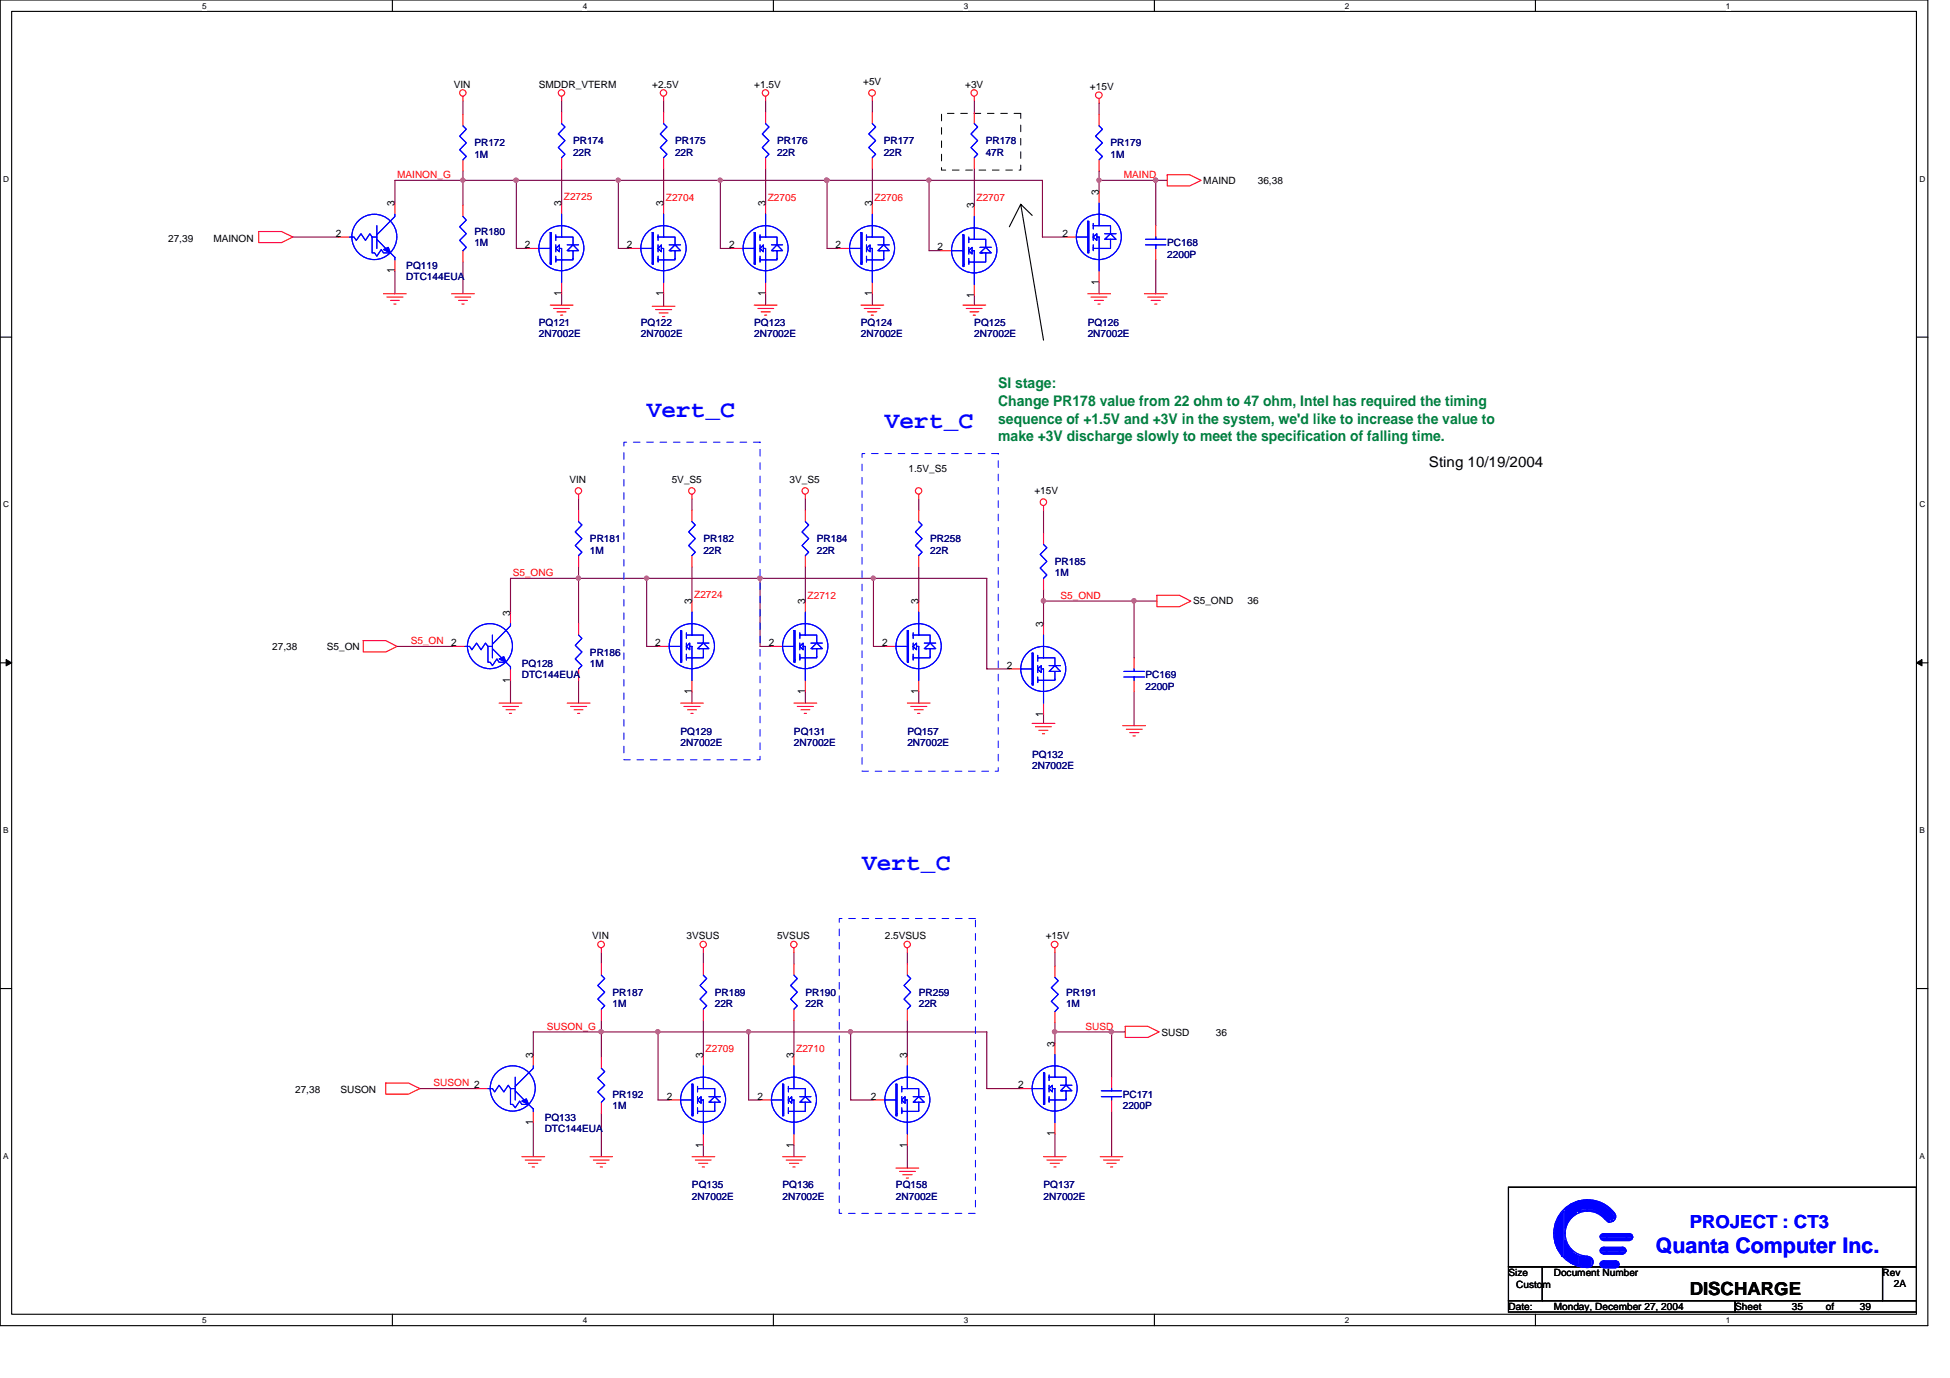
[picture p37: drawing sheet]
<svg xmlns="http://www.w3.org/2000/svg" width="297mm" height="210mm" viewBox="0 0 297 210" stroke-linecap="round" stroke-linejoin="round" font-family="sans-serif">
<defs><g id="words">
<g font-size="3.6" fill="#00f">
<text x="98.5" y="63.5">Vert_C</text>
<text x="134.8" y="65.2">Vert_C</text>
<text x="131.3" y="132.5">Vert_C</text>
</g>
<text font-size="3.3" fill="#00f" x="252.2" y="190.9">Quanta Computer Inc.</text>
<text font-size="2.8" fill="#00f" x="257.4" y="187.1">PROJECT : CT3</text>
<text font-size="2.8" x="257.4" y="197.2">DISCHARGE</text>
<g font-size="2.2" fill="#008040">
<text x="152.1" y="59.1">SI stage:</text>
<text x="152.1" y="61.8">Change PR178 value from 22 ohm to 47 ohm, Intel has required the timing</text>
<text x="152.1" y="64.5">sequence of +1.5V and +3V in the system, we'd like to increase the value to</text>
<text x="152.1" y="67.2">make +3V discharge slowly to meet the specification of falling time.</text>
</g>
<text font-size="2.2" x="217.7" y="71.1">Sting 10/19/2004</text>
<g font-size="1.6">
<text x="167.4" y="29.7" transform="rotate(-90 167.4 29.7)">3</text>
<text x="60.1" y="31.4" transform="rotate(-90 60.1 31.4)">3</text>
<text x="85.5" y="31.4" transform="rotate(-90 85.5 31.4)">3</text>
<text x="101" y="31.4" transform="rotate(-90 101 31.4)">3</text>
<text x="116.6" y="31.4" transform="rotate(-90 116.6 31.4)">3</text>
<text x="132.8" y="31.4" transform="rotate(-90 132.8 31.4)">3</text>
<text x="148.4" y="31.7" transform="rotate(-90 148.4 31.7)">3</text>
<text x="51.1" y="36.1">2</text>
<text x="60.1" y="41.7" transform="rotate(-90 60.1 41.7)">1</text>
<text x="80" y="37.8">2</text>
<text x="95.5" y="37.8">2</text>
<text x="111.1" y="37.8">2</text>
<text x="127.3" y="37.8">2</text>
<text x="142.8" y="38.1">2</text>
<text x="161.8" y="36.1">2</text>
<text x="85.5" y="45.1" transform="rotate(-90 85.5 45.1)">1</text>
<text x="101" y="45.1" transform="rotate(-90 101 45.1)">1</text>
<text x="116.6" y="45.1" transform="rotate(-90 116.6 45.1)">1</text>
<text x="132.8" y="45.1" transform="rotate(-90 132.8 45.1)">1</text>
<text x="148.4" y="45.4" transform="rotate(-90 148.4 45.4)">1</text>
<text x="167.4" y="43.3" transform="rotate(-90 167.4 43.3)">1</text>
<text x="77.7" y="93.8" transform="rotate(-90 77.7 93.8)">3</text>
<text x="105.4" y="92" transform="rotate(-90 105.4 92)">3</text>
<text x="122.6" y="92" transform="rotate(-90 122.6 92)">3</text>
<text x="139.9" y="92" transform="rotate(-90 139.9 92)">3</text>
<text x="158.9" y="95.5" transform="rotate(-90 158.9 95.5)">3</text>
<text x="68.7" y="98.4">2</text>
<text x="99.8" y="98.4">2</text>
<text x="117.1" y="98.4">2</text>
<text x="134.4" y="98.4">2</text>
<text x="153.4" y="101.9">2</text>
<text x="77.7" y="104" transform="rotate(-90 77.7 104)">1</text>
<text x="105.4" y="105.7" transform="rotate(-90 105.4 105.7)">1</text>
<text x="122.6" y="105.7" transform="rotate(-90 122.6 105.7)">1</text>
<text x="139.9" y="105.7" transform="rotate(-90 139.9 105.7)">1</text>
<text x="158.9" y="109.2" transform="rotate(-90 158.9 109.2)">1</text>
<text x="81.2" y="161.1" transform="rotate(-90 81.2 161.1)">3</text>
<text x="107.1" y="161.1" transform="rotate(-90 107.1 161.1)">3</text>
<text x="120.9" y="161.1" transform="rotate(-90 120.9 161.1)">3</text>
<text x="138.2" y="161.1" transform="rotate(-90 138.2 161.1)">3</text>
<text x="160.7" y="159.4" transform="rotate(-90 160.7 159.4)">3</text>
<text x="101.6" y="167.5">2</text>
<text x="115.4" y="167.5">2</text>
<text x="132.7" y="167.5">2</text>
<text x="155.1" y="165.8">2</text>
<text x="81.2" y="171.4" transform="rotate(-90 81.2 171.4)">1</text>
<text x="160.7" y="173.1" transform="rotate(-90 160.7 173.1)">1</text>
<text x="107.1" y="174.8" transform="rotate(-90 107.1 174.8)">1</text>
<text x="120.9" y="174.8" transform="rotate(-90 120.9 174.8)">1</text>
<text x="138.2" y="174.8" transform="rotate(-90 138.2 174.8)">1</text>
</g>
<g font-size="1.5">
<text x="69.1" y="13.3">VIN</text>
<text x="82.1" y="13.3">SMDDR_VTERM</text>
<text x="99.4" y="13.3">+2.5V</text>
<text x="114.9" y="13.3">+1.5V</text>
<text x="131.5" y="13">+5V</text>
<text x="147" y="13.3">+3V</text>
<text x="166" y="13.7">+15V</text>
<text x="183.3" y="28">MAIND</text>
<text x="191.6" y="28">36,38</text>
<text x="25.6" y="36.8">27,39</text>
<text x="32.5" y="36.8">MAINON</text>
<text x="138.4" y="71.9">1.5V_S5</text>
<text x="86.7" y="73.6">VIN</text>
<text x="102.3" y="73.6">5V_S5</text>
<text x="120.3" y="73.6">3V_S5</text>
<text x="157.6" y="75.3">+15V</text>
<text x="181.7" y="92.1">S5_OND</text>
<text x="190" y="92.1">36</text>
<text x="41.5" y="99">27,38</text>
<text x="49.8" y="99">S5_ON</text>
<text x="90.2" y="143">VIN</text>
<text x="104.6" y="143">3VSUS</text>
<text x="118.4" y="143">5VSUS</text>
<text x="134.8" y="143">2.5VSUS</text>
<text x="159.3" y="143">+15V</text>
<text x="176.9" y="157.7">SUSD</text>
<text x="185.2" y="157.7">36</text>
<text x="45" y="166.5">27,38</text>
<text x="51.9" y="166.5">SUSON</text>
<text x="229.8" y="194.4">Size</text>
<text x="231" y="196.2">Custom</text>
<text x="236.7" y="194.4">Document Number</text>
<text x="286.8" y="194.4">Rev</text>
<text x="288.5" y="196">2A</text>
<text x="229.8" y="199.5">Date:</text>
<text x="236.7" y="199.5">Monday, December 27, 2004</text>
<text x="264.3" y="199.5">Sheet</text>
<text x="273" y="199.5">35</text>
<text x="278.1" y="199.5">of</text>
<text x="283.3" y="199.5">39</text>
</g>
<g font-size="1.5" fill="#000080">
<text x="72.3" y="22.3">PR172</text>
<text x="87.3" y="22">PR174</text>
<text x="87.3" y="23.7">22R</text>
<text x="102.8" y="22">PR175</text>
<text x="102.8" y="23.7">22R</text>
<text x="118.4" y="22">PR176</text>
<text x="118.4" y="23.7">22R</text>
<text x="134.6" y="22">PR177</text>
<text x="134.6" y="23.7">22R</text>
<text x="150.2" y="22">PR178</text>
<text x="150.2" y="23.7">47R</text>
<text x="169.2" y="22.3">PR179</text>
<text x="72.3" y="24">1M</text>
<text x="169.2" y="24">1M</text>
<text x="72.3" y="35.8">PR180</text>
<text x="61.9" y="41">PQ119</text>
<text x="72.3" y="37.5">1M</text>
<text x="177.8" y="37.5">PC168</text>
<text x="177.8" y="39.2">2200P</text>
<text x="61.9" y="42.7">DTC144EUA</text>
<text x="82.1" y="49.6">PQ121</text>
<text x="82.1" y="51.3">2N7002E</text>
<text x="97.6" y="49.6">PQ122</text>
<text x="97.6" y="51.3">2N7002E</text>
<text x="114.9" y="49.6">PQ123</text>
<text x="114.9" y="51.3">2N7002E</text>
<text x="131.1" y="49.6">PQ124</text>
<text x="131.1" y="51.3">2N7002E</text>
<text x="148.4" y="49.6">PQ125</text>
<text x="148.4" y="51.3">2N7002E</text>
<text x="165.7" y="49.6">PQ126</text>
<text x="165.7" y="51.3">2N7002E</text>
<text x="89.9" y="82.6">PR181</text>
<text x="107.1" y="82.6">PR182</text>
<text x="124.4" y="82.6">PR184</text>
<text x="141.7" y="82.6">PR258</text>
<text x="89.9" y="84.3">1M</text>
<text x="107.1" y="84.3">22R</text>
<text x="124.4" y="84.3">22R</text>
<text x="141.7" y="84.3">22R</text>
<text x="160.7" y="86">PR185</text>
<text x="160.7" y="87.8">1M</text>
<text x="79.5" y="101.6">PQ128</text>
<text x="89.9" y="99.9">PR186</text>
<text x="89.9" y="101.6">1M</text>
<text x="79.5" y="103.3">DTC144EUA</text>
<text x="174.5" y="103.3">PC169</text>
<text x="174.5" y="105">2200P</text>
<text x="103.7" y="111.9">PQ129</text>
<text x="103.7" y="113.7">2N7002E</text>
<text x="120.9" y="111.9">PQ131</text>
<text x="120.9" y="113.7">2N7002E</text>
<text x="138.2" y="111.9">PQ157</text>
<text x="138.2" y="113.7">2N7002E</text>
<text x="157.2" y="115.4">PQ132</text>
<text x="157.2" y="117.1">2N7002E</text>
<text x="93.3" y="151.7">PR187</text>
<text x="93.3" y="153.4">1M</text>
<text x="108.9" y="151.7">PR189</text>
<text x="108.9" y="153.4">22R</text>
<text x="122.7" y="151.7">PR190</text>
<text x="122.7" y="153.4">22R</text>
<text x="140" y="151.7">PR259</text>
<text x="140" y="153.4">22R</text>
<text x="162.4" y="151.7">PR191</text>
<text x="162.4" y="153.4">1M</text>
<text x="93.3" y="167.2">PR192</text>
<text x="171" y="167.2">PC171</text>
<text x="83" y="170.7">PQ133</text>
<text x="83" y="172.4">DTC144EUA</text>
<text x="93.3" y="169">1M</text>
<text x="171" y="169">2200P</text>
<text x="105.4" y="181">PQ135</text>
<text x="105.4" y="182.8">2N7002E</text>
<text x="119.2" y="181">PQ136</text>
<text x="119.2" y="182.8">2N7002E</text>
<text x="136.5" y="181">PQ158</text>
<text x="136.5" y="182.8">2N7002E</text>
<text x="159" y="181">PQ137</text>
<text x="159" y="182.8">2N7002E</text>
</g>
<g font-size="1.5" fill="#f00">
<text x="60.5" y="27.1">MAINON_G</text>
<text x="171.2" y="27.1">MAIND</text>
<text x="85.9" y="30.4">Z2725</text>
<text x="101.4" y="30.6">Z2704</text>
<text x="117" y="30.6">Z2705</text>
<text x="133.2" y="30.6">Z2706</text>
<text x="148.8" y="30.6">Z2707</text>
<text x="78.1" y="87.8">S5_ONG</text>
<text x="105.7" y="91.1">Z2724</text>
<text x="123" y="91.2">Z2712</text>
<text x="161.5" y="91.2">S5_OND</text>
<text x="62.6" y="98.1">S5_ON</text>
<text x="83.3" y="156.8">SUSON_G</text>
<text x="107.5" y="160.3">Z2709</text>
<text x="121.3" y="160.3">Z2710</text>
<text x="165.4" y="156.8">SUSD</text>
<text x="66" y="165.5">SUSON 2</text>
</g>
<g font-size="1.3">
<text x="30.8" y="1.4">5</text>
<text x="88.8" y="1.4">4</text>
<text x="146.8" y="1.4">3</text>
<text x="204.8" y="1.4">2</text>
<text x="262.9" y="1.4">1</text>
<text x=".5" y="27.7">D</text>
<text x="292.4" y="27.7">D</text>
<text x=".5" y="77.3">C</text>
<text x="292.4" y="77.3">C</text>
<text x=".5" y="126.9">B</text>
<text x="292.4" y="126.9">B</text>
<text x=".5" y="176.5">A</text>
<text x="292.4" y="176.5">A</text>
<text x="30.8" y="201.5">5</text>
<text x="88.8" y="201.5">4</text>
<text x="146.8" y="201.5">3</text>
<text x="204.8" y="201.5">2</text>
<text x="262.9" y="201.5">1</text>
</g>
</g></defs>
<path d="M0 0h293.7v201.9h-293.7zM1.8 1.7h290.1v198.5h-290.1z" fill="none" stroke="#000" stroke-width=".17"/>
<g fill="#fff">
<path d="M30.8 .2h.7v1.4h-.7z"/>
<path d="M30.8 200.4h.7v1.4h-.7z"/>
</g>
<path d="M59.8 0v1.7M59.8 200.2v1.7" fill="none" stroke="#000" stroke-width=".17"/>
<g fill="#fff">
<path d="M88.8 .2h.6v1.4h-.6z"/>
<path d="M88.8 200.4h.6v1.4h-.6z"/>
</g>
<path d="M117.8 0v1.7M117.8 200.2v1.7" fill="none" stroke="#000" stroke-width=".17"/>
<g fill="#fff">
<path d="M146.8 .2h.7v1.4h-.7z"/>
<path d="M146.8 200.4h.7v1.4h-.7z"/>
</g>
<path d="M175.8 0v1.7M175.8 200.2v1.7" fill="none" stroke="#000" stroke-width=".17"/>
<g fill="#fff">
<path d="M204.8 .2h.7v1.4h-.7z"/>
<path d="M204.8 200.4h.7v1.4h-.7z"/>
</g>
<path d="M233.9 0v1.7M233.9 200.2v1.7" fill="none" stroke="#000" stroke-width=".17"/>
<g fill="#fff">
<path d="M262.9 .2h.7v1.4h-.7z"/>
<path d="M262.9 200.4h.7v1.4h-.7z"/>
<path d="M.5 26.5h.9v1.4h-.9z"/>
<path d="M292.4 26.5h.9v1.4h-.9z"/>
<path d="M.5 76.2h.9v1.4h-.9z"/>
<path d="M292.4 76.2h.9v1.4h-.9z"/>
</g>
<path d="M0 51.4h1.8M291.9 51.4h1.8" fill="none" stroke="#000" stroke-width=".17"/>
<g fill="#fff">
<path d="M.5 125.8h.8v1.4h-.8z"/>
<path d="M292.4 125.8h.8v1.4h-.8z"/>
</g>
<path d="M0 101h1.8M291.9 101h1.8" fill="none" stroke="#000" stroke-width=".17"/>
<path d="M.9 100.5l.9 .5-.9 .4zM291.9 101l.9-.5v.9z" fill="#000" stroke="#000" stroke-width=".15"/>
<g fill="#fff">
<path d="M.5 175.4h.8v1.4h-.8z"/>
<path d="M292.4 175.4h.8v1.4h-.8z"/>
</g>
<path d="M153.8 34.5l1.7-3.4 3.5 20.7M155.5 31.1l1.7 1.7M0 150.6h1.8M291.9 150.6h1.8M229.8 180.8h62.1v12.2h-62.1zM229.8 193h5.1v5.1h-5.1zM229.8 198.1h34.5v1.8h-34.5zM234.9 193h51.9v5.1h-51.9zM264.3 198.1h27.6v1.8h-27.6zM286.8 193h5.1v5.1h-5.1z" fill="none" stroke="#000" stroke-width=".17"/>
<g fill="none" stroke="#800040" stroke-width=".17">
<path d="M70.5 15.4v2M85.6 15.4v1.7M101.1 15.4v1.7M116.6 15.4v1.7M132.9 15.4v1.7M148.4 15.4v1.7M167.4 15.7v1.7M44.6 36.1h6.9M60.2 30.9v-3.4h98.6v8.6h3.4M70.5 26.1v5.2M70.5 39.9v4.8M78.7 27.5v10.3h1.6"/>
<path d="M85.6 25.7v5.2M94.2 27.5v10.3h1.7M101.1 25.7v5.2M109.7 27.5v10.3h1.8M116.6 25.7v5.2M126 27.5v10.3h1.7M132.9 25.7v5.2M141.5 27.5v10.7h1.8M148.4 25.7v5.6M167.4 27.5h10.4M167.4 26.1v3.1M176.1 27.5v6.9"/>
<path d="M176.1 39.6v5.1M60.2 41.3v3.4M85.6 44.7v1.8M101.1 44.7v2M116.6 44.7v1.8M132.9 44.7v1.8M148.4 45.1v1.4M167.4 43v1.7M88.1 76v1.7M105.4 76v1.7M122.7 76v1.7M140 76v1.7"/>
<path d="M159 77.7v3.5M60.5 98.5h8.6M77.8 93.3v-5.2h72.5v13.8h3.5M88.1 86.4v8.6M98.5 88.1v10.4h1.7M105.4 86.4v5.2M115.8 88.1v10.4h1.7M122.7 86.4v5.2M133.1 88.1v10.4h1.7M140 86.4v5.2M159 91.6h17.2M159 89.8v5.2"/>
<path d="M172.8 91.6v8.6M77.8 103.6v3.5M88.1 103.6v3.5M105.4 105.4v1.7M122.7 105.4v1.7M140 105.4v1.7M159 108.8v1.4M172.8 105.4v5.1M91.6 145.1v1.7M91.6 155.4v5.6M100.2 157.2v10.4h1.7M107.1 145.1v1.7"/>
<path d="M107.1 155.4v5.3M114 157.2v10.4h1.8M120.9 145.1v1.7M120.9 155.4v5.3M129.6 157.2v10.4h3.5M138.2 145.1v1.7M138.2 155.4v5.3M160.7 157.2h10.7M160.7 145.1v2.1M160.7 155.8v3.1M169.3 157.2v6.9M64 165.8h8.6"/>
<path d="M81.2 160.7v-3.5h69.1v8.6h5.2M81.2 171v5.2M91.6 169.6v6.6M107.1 174.5v1.7M120.9 174.5v1.7M138.2 174.5v3.4M160.7 172.7v3.5M169.3 169.3v6.9"/>
</g>
<g fill="#f0f" stroke="#f0f" stroke-width=".17">
<circle cx="94.2" cy="27.4" r=".32"/>
<circle cx="133" cy="88.1" r=".32"/>
<circle cx="109.7" cy="27.4" r=".32"/>
<circle cx="115.8" cy="88.1" r=".32"/>
<circle cx="100.2" cy="157.2" r=".33"/>
<circle cx="114" cy="157.2" r=".32"/>
<circle cx="98.5" cy="88.1" r=".32"/>
<circle cx="158.9" cy="91.5" r=".33"/>
<circle cx="88.1" cy="88.1" r=".32"/>
<circle cx="169.3" cy="157.2" r=".33"/>
<circle cx="91.6" cy="157.2" r=".33"/>
<circle cx="129.6" cy="157.2" r=".32"/>
<circle cx="125.9" cy="27.4" r=".33"/>
<circle cx="141.5" cy="27.4" r=".32"/>
<circle cx="176" cy="27.4" r=".32"/>
<circle cx="160.7" cy="157.2" r=".33"/>
<circle cx="167.4" cy="27.4" r=".32"/>
<circle cx="70.5" cy="27.4" r=".32"/>
<circle cx="78.6" cy="27.4" r=".33"/>
<circle cx="172.7" cy="91.5" r=".33"/>
</g>
<g fill="none" stroke="#f00" stroke-width=".17">
<path d="M70.5 14.7v.7M70.5 17.4v1.8M85.6 14.7v.7M85.6 17.1v1.7M101.1 14.7v.7M101.1 17.1v1.7M116.6 14.7v.7M116.6 17.1v1.7M132.9 14.7v.7M132.9 17.1v1.7M148.4 14.7v.7M148.4 17.1v1.7"/>
<path d="M167.4 15v.7M167.4 17.4v1.8M39.4 35.3h3.5l1.7 .8-1.7 .9h-3.5zM51.5 36.1h1.8M60.2 30.9v1.7M60.2 39.6v1.7M70.5 24.3v1.8M70.5 31.3v1.7M70.5 38.2v1.7M80.3 37.8h1.8M85.6 24v1.7M85.6 30.9v1.7"/>
<path d="M95.9 37.8h1.7M101.1 24v1.7M101.1 30.9v1.7M111.5 37.8h1.7M116.6 24v1.7M116.6 30.9v1.7M127.7 37.8h1.7M132.9 24v1.7M132.9 30.9v1.7M143.3 38.2h1.6M148.4 24v1.7M148.4 31.3v1.7"/>
<path d="M162.2 36.1h1.8M167.4 24.3v1.8M167.4 29.2v1.7M176.1 34.4v1.7M176.1 37.8v1.8M177.8 26.6h3.4l1.8 .9-1.8 .8h-3.4zM58.4 44.7h3.5M58.9 45.3h2.5M59.5 45.8h1.3M60 46.3h.3M68.8 44.7h3.5M69.3 45.3h2.4"/>
<path d="M69.8 45.8h1.4M70.4 46.3h.3M83.8 46.5h3.5M84.3 47h2.4M84.8 47.5h1.4M85.4 48h.3M85.6 43v1.7M99.4 46.7h3.4M99.9 47.2h2.4M100.4 47.7h1.4M100.9 48.2h.4M101.1 43v1.7"/>
<path d="M114.9 46.5h3.5M115.4 47h2.5M115.9 47.5h1.4M116.5 48h.3M116.6 43v1.7M131.1 46.5h3.5M131.7 47h2.4M132.2 47.5h1.4M132.7 48h.4M132.9 43v1.7M146.7 46.5h3.5M147.2 47h2.4"/>
<path d="M147.7 47.5h1.4M148.2 48h.4M148.4 43.3v1.8M165.7 44.7h3.5M166.2 45.3h2.4M166.7 45.8h1.4M167.3 46.3h.3M167.4 41.3v1.7M174.3 44.7h3.5M174.8 45.3h2.4M175.3 45.8h1.4M175.9 46.3h.3"/>
<path d="M88.1 75.3v.7M88.1 77.7v1.8M105.4 75.3v.7M105.4 77.7v1.8M122.7 75.3v.7M122.7 77.7v1.8M140 75.3v.7M140 77.7v1.8M159 77v.7M55.3 97.6h3.5l1.7 .9-1.7 .8h-3.5zM69.1 98.5h1.8M77.8 93.3v1.7"/>
<path d="M88.1 84.6v1.8M88.1 95v1.7M100.2 98.5h1.7M105.4 84.6v1.8M105.4 91.6v1.7M117.5 98.5h1.7M122.7 84.6v1.8M122.7 91.6v1.7M134.8 98.5h1.7M140 84.6v1.8M140 91.6v1.7M159 81.2v1.7"/>
<path d="M159 88.1v1.7M159 95v1.7M176.2 90.7h3.5l1.7 .9-1.7 .8h-3.5zM76 107.1h3.5M76.6 107.6h2.4M77.1 108.1h1.4M77.6 108.7h.3M77.8 101.9v1.7M86.4 107.1h3.5M86.9 107.6h2.5M87.5 108.1h1.3M88 108.7h.3"/>
<path d="M88.1 101.9v1.7M103.7 107.1h3.4M104.2 107.6h2.4M104.7 108.1h1.4M105.2 108.7h.4M105.4 103.6v1.8M120.9 107.1h3.5M121.5 107.6h2.4M122 108.1h1.4M122.5 108.7h.3M122.7 103.6v1.8M138.2 107.1h3.5"/>
<path d="M138.7 107.6h2.5M139.3 108.1h1.3M139.8 108.7h.3M140 103.6v1.8M153.8 101.9h1.7M157.2 110.2h3.5M157.7 110.7h2.4M158.2 111.3h1.4M158.8 111.8h.3M159 107.1v1.7M171 110.5h3.5M171.6 111.1h2.4"/>
<path d="M172.1 111.6h1.4M172.6 112.1h.3M172.8 100.2v1.7M172.8 103.6v1.8M91.6 144.4v.7M91.6 146.8v1.7M91.6 153.7v1.7M107.1 144.4v.7M107.1 146.8v1.7M107.1 153.7v1.7M120.9 144.4v.7M120.9 146.8v1.7"/>
<path d="M120.9 153.7v1.7M138.2 144.4v.7M138.2 146.8v1.7M138.2 153.7v1.7M160.7 144.4v.7M160.7 147.2v1.7M160.7 154.1v1.7M160.7 158.9v1.8M171.4 156.3h3.4l1.8 .9-1.8 .8h-3.4zM58.8 165h3.4l1.8 .8-1.8 .9h-3.4zM72.6 165.8h1.7M79.5 176.2h3.5"/>
<path d="M80 176.7h2.4M80.5 177.2h1.4M81.1 177.8h.3M81.2 160.7v1.6M81.2 169.3v1.7M89.9 176.2h3.4M90.4 176.7h2.4M90.9 177.2h1.4M91.4 177.8h.4M91.6 161v1.7M91.6 167.9v1.7M101.9 167.6h1.8"/>
<path d="M105.4 176.2h3.5M105.9 176.7h2.4M106.4 177.2h1.4M107 177.8h.3M107.1 160.7v1.6M107.1 172.7v1.8M115.8 167.6h1.7M119.2 176.2h3.5M119.8 176.7h2.4M120.3 177.2h1.4M120.8 177.8h.3M120.9 160.7v1.6"/>
<path d="M120.9 172.7v1.8M133.1 167.6h1.7M136.5 177.9h3.5M137 178.4h2.4M137.5 178.9h1.4M138 179.5h.4M138.2 160.7v1.6M138.2 172.7v1.8M155.5 165.8h1.7M159 176.2h3.4M159.5 176.7h2.4M160 177.2h1.4"/>
<path d="M160.5 177.8h.4M160.7 171v1.7M167.6 176.2h3.4M168.1 176.7h2.4M168.6 177.2h1.4M169.2 177.8h.3M169.3 164.1v1.7M169.3 167.6v1.7"/>
<circle cx="70.5" cy="14.2" r=".49"/>
<circle cx="85.5" cy="14.2" r=".49"/>
<circle cx="101.1" cy="14.2" r=".49"/>
<circle cx="116.6" cy="14.2" r=".49"/>
<circle cx="132.8" cy="14.2" r=".5"/>
<circle cx="148.4" cy="14.2" r=".49"/>
<circle cx="167.4" cy="14.5" r=".5"/>
<circle cx="88.1" cy="74.8" r=".49"/>
<circle cx="105.4" cy="74.8" r=".49"/>
<circle cx="122.7" cy="74.8" r=".49"/>
<circle cx="139.9" cy="74.8" r=".49"/>
<circle cx="158.9" cy="76.5" r=".5"/>
<circle cx="91.6" cy="143.9" r=".5"/>
<circle cx="107.1" cy="143.9" r=".49"/>
<circle cx="120.9" cy="143.9" r=".49"/>
<circle cx="138.2" cy="143.9" r=".49"/>
<circle cx="160.7" cy="143.9" r=".5"/>
</g>
<path d="M143.4 17.3h12.1v8.6h-12.1z" fill="none" stroke="#000" stroke-width=".15" stroke-dasharray="1 1 1 1 1 1 1 1"/>
<path d="M95 67.4h20.8v48.3h-20.8zM131.3 69.1h20.8v48.4h-20.8zM127.8 139.9h20.8v44.9h-20.8z" fill="none" stroke="#00f" stroke-width=".15" stroke-dasharray="1 1 1 1 1 1 1 1"/>
<g fill="none" stroke="#00f" stroke-width=".17">
<path d="M70.5 19.2l.5 .5-1 1 1 1.1-1 1 1 1-.5 .5M85.6 18.8l.5 .5-1.1 1.1 1.1 1-1.1 1.1 1.1 1-.5 .5M101.1 18.8l.5 .5-1 1.1 1 1-1 1.1 1 1-.5 .5M116.6 18.8l.5 .5-1 1.1 1 1-1 1.1 1 1-.5 .5M132.9 18.8l.5 .5-1.1 1.1 1.1 1-1.1 1.1 1.1 1-.5 .5M148.4 18.8l.5 .5-1 1.1 1 1-1 1.1 1 1-.5 .5M167.4 19.2l.5 .5-1 1 1 1.1-1 1 1 1-.5 .5M53.3 36.1h.6l.4 .5 .7-1 .7 1 .6-1 .4 .5h.7M56.7 36.1v2.4h.4l.3 .5 .7-1 .3 .5h1.1l.7 .7v.4M57.4 36.4l1.4 1.4M57.4 34.4v3.4M60.2 32.6v.4l-2.8 2.8"/>
<path d="M70.5 33l.5 .5-1 1 1 1.1-1 1 1 1.1-.5 .5M82.1 37.8h1.7M83.8 35.4h.2v4.9h-.2zM84.7 37.8l.5-.5v1.1zM84.7 36.1h.9M84.7 35.8v.8M84.7 37.3v1.1M84.7 39v.9M85.2 37.8h.4v5.2M85.6 36.1h1.7v1.2M85.6 32.6v3.5M86.4 37.3h1.7"/>
<path d="M87.3 37.3l.8 .9h-1.5M87.3 37.3l-.9 .9h.3M87.3 38.2v1.4h-2.6M97.6 37.8h1.8M99.4 35.4h.1v4.9h-.1zM100.2 36.1h.9M100.2 35.8v.8M100.2 37.3v1.1M100.2 39v.9M100.8 37.3v1.1l-.6-.6zM100.8 37.8h.3v5.2M101.1 36.1h1.7v1.2"/>
<path d="M101.1 32.6v3.5M101.9 37.3h1.8M102.8 37.3l.9 .9h-1.6M102.8 37.3l-.9 .9h.4M102.8 38.2v1.4h-2.6M113.2 37.8h1.7M114.9 35.4h.2v4.9h-.2zM115.8 36.1h.8M115.8 35.8v.8M115.8 37.3v1.1M115.8 39v.9M116.3 37.3v1.1l-.5-.6z"/>
<path d="M116.3 37.8h.3v5.2M116.6 36.1h1.8v1.2M116.6 32.6v3.5M117.5 37.3h1.7M118.4 37.3l.8 .9h-1.5M118.4 37.3l-.9 .9h.4M118.4 38.2v1.4h-2.6M129.4 37.8h1.7M131.1 35.4h.2v4.9h-.2zM132 36.1h.9M132 35.8v.8M132 37.3v1.1"/>
<path d="M132 39v.9M132.3 37.5l.2-.2v1.1l-.5-.6zM132.5 37.8h.4v5.2M132.9 36.1h1.7v1.2M132.9 32.6v3.5M133.7 37.3h1.8M134.6 37.3l.9 .9h-1.6M134.6 37.3l-.9 .9h.4M134.6 38.2v1.4h-2.6M144.9 38.2h1.8M146.7 35.8h.2v4.8h-.2zM147.6 36.4h.8"/>
<path d="M147.6 36.1v.9M147.6 37.7v1M147.6 39.4v.9M147.9 37.8l.2-.1v1l-.5-.5zM148.1 38.2h.3v5.1M148.4 36.4h1.8v1.3M148.4 33v3.4M149.3 37.7h1.7M150.2 37.7l.8 .8h-1.6M150.2 37.7l-.9 .8h.3M150.2 38.5v1.4h-2.6M164 36.1h1.7"/>
<path d="M165.7 33.7h.2v4.8h-.2zM166.5 34.4h.9M166.5 34v.9M166.5 35.6v1M166.5 37.3v.9M166.9 35.8l.2-.2v1l-.6-.5zM167.1 36.1h.3v5.2M167.4 34.4h1.8v1.2M167.4 30.9v3.5M168.3 35.6h1.7M169.2 35.6l.8 .8h-1.6M169.2 35.6l-.9 .8h.3"/>
<path d="M169.2 36.4v1.4h-2.7M174.5 36.4h3.1M174.5 37.3h3.1M176.1 36.1v.3M176.1 37.3v.5M88.1 79.5l.5 .5-1 1 1 1-1 1.1 1 1-.5 .5M105.4 79.5l.5 .5-1 1 1 1-1 1.1 1 1-.5 .5M122.7 79.5l.5 .5-1 1 1 1-1 1.1 1 1-.5 .5M140 79.5l.5 .5-1.1 1 1.1 1-1.1 1.1 1.1 1-.5 .5M70.9 98.5h.6l.4 .5 .7-1 .7 1 .7-1 .3 .5h.7M74.3 98.5v2.4h.4l.3 .5 .7-1 .3 .5h1.1l.7 .7v.3M75 98.8l1.4 1.4"/>
<path d="M75 96.7v3.5M77.8 95v.3l-2.8 2.8M88.1 96.7l.5 .5-1 1.1 1 1-1 1.1 1 1-.5 .5M101.9 98.5h1.8M103.7 96.1h.1v4.8h-.1zM104.6 98.5l.5-.5v1zM104.6 96.7h.8M104.6 96.4v.8M104.6 98v1M104.6 99.7v.8M105.1 98.5h.3v5.1M105.4 96.7h1.7v1.3"/>
<path d="M105.4 93.3v3.4M106.3 98h1.7M107.1 98l.9 .8h-1.6M107.1 98l-.8 .8h.3M107.1 98.8v1.4h-2.5M119.2 98.5h1.7M120.9 96.1h.2v4.8h-.2zM121.8 96.7h.9M121.8 96.4v.8M121.8 98v1M121.8 99.7v.8M122.3 98v1l-.5-.5z"/>
<path d="M122.3 98.5h.4v5.1M122.7 96.7h1.7v1.3M122.7 93.3v3.4M123.5 98h1.8M124.4 98l.9 .8h-1.6M124.4 98l-.9 .8h.4M124.4 98.8v1.4h-2.6M136.5 98.5h1.7M138.2 96.1h.2v4.8h-.2zM139.1 98.5l.5-.5v1zM139.1 96.7h.9M139.1 96.4v.8"/>
<path d="M139.1 98v1M139.1 99.7v.8M139.6 98.5h.4v5.1M140 96.7h1.7v1.3M140 93.3v3.4M140.8 98h1.7M141.7 98l.8 .8h-1.5M141.7 98l-.9 .8h.4M141.7 98.8v1.4h-2.6M157.2 99.5h.2v4.9h-.2zM158.1 99.8v.9M159 82.9l.5 .5-1 1.1 1 1-1 1 1 1.1-.5 .5"/>
<path d="M159 96.7v3.5M155.5 101.9h1.7M158.1 101.9l.5-.5v1zM158.1 100.2h.9M158.1 101.4v1M158.1 103.1v.9M158.6 101.9h.4v5.2M159 100.2h1.7v1.2M159.8 101.4h1.7M160.7 101.4l.8 .9h-1.5M160.7 101.4l-.9 .9h.3M160.7 102.3v1.3h-2.6"/>
<path d="M171.2 103.1h3.1M171.2 102.3h3.1M172.8 101.9v.4M172.8 103.1v.5M91.6 148.5l.5 .6-1 1 1 1-1 1.1 1 1-.5 .5M107.1 148.5l.6 .6-1.1 1 1.1 1-1.1 1.1 1.1 1-.6 .5M120.9 148.5l.6 .6-1.1 1 1.1 1-1.1 1.1 1.1 1-.6 .5M138.2 148.5l.5 .6-1 1 1 1-1 1.1 1 1-.5 .5M160.7 148.9l.5 .5-1.1 1.1 1.1 1-1.1 1 1.1 1-.5 .6M74.3 165.8h.7l.4 .5 .6-1 .7 1 .7-1 .4 .5h.7M77.8 165.8v2.4h.3l.4 .5 .7-1 .3 .5h1l.7 .7v.4M78.5 166.2l1.3 1.4"/>
<path d="M78.5 164.1v3.5M81.2 162.3v.4l-2.7 2.8M91.6 162.7l.5 .5-1 1.1 1 1-1 1 1 1.1-.5 .5M103.7 167.6h1.7M105.4 165.1h.2v4.9h-.2zM106.3 167.6l.5-.6v1.1zM106.3 165.8h.8M106.3 165.5v.8M106.3 167v1.1M106.3 168.7v.9M106.8 167.6h.3v5.1M107.1 165.8h1.8v1.2"/>
<path d="M107.1 162.3v3.5M108 167h1.7M108.9 167l.8 .9h-1.5M108.9 167l-.9 .9h.3M108.9 167.9v1.4h-2.6M117.5 167.6h1.7M119.2 165.1h.2v4.9h-.2zM120.1 167.6l.5-.6v1.1zM120.1 165.8h.8M120.1 165.5v.8M120.1 167v1.1M120.1 168.7v.9"/>
<path d="M120.6 167.6h.3v5.1M120.9 165.8h1.8v1.2M120.9 162.3v3.5M121.8 167h1.7M122.7 167l.8 .9h-1.5M122.7 167l-.9 .9h.4M122.7 167.9v1.4h-2.6M134.8 167.6h1.7M136.5 165.1h.1v4.9h-.1zM137.4 167.6l.5-.6v1.1zM137.4 165.8h.8M137.4 165.5v.8"/>
<path d="M137.4 167v1.1M137.4 168.7v.9M137.9 167.6h.3v5.1M138.2 165.8h1.8v1.2M138.2 162.3v3.5M139.1 167h1.7M140 167l.8 .9h-1.5M140 167l-.9 .9h.3M140 167.9v1.4h-2.6M157.2 165.8h1.8M159 163.4h.1v4.8h-.1zM159.8 164.1h.9"/>
<path d="M159.8 163.7v.9M159.8 165.3v1M159.8 167v.9M160.1 165.5l.2-.2v1l-.5-.5zM160.3 165.8h.4v5.2M160.7 164.1h1.7v1.2M160.7 160.7v3.4M161.5 165.3h1.8M162.4 165.3l.9 .9h-1.6M162.4 165.3l-.9 .9h.4M162.4 166.2v1.4h-2.6M167.8 167h3.1"/>
<path d="M167.8 166.2h3.1M169.3 165.8v.4M169.3 167v.6M236.9 186.7v2.4l.1 .6v-3.5l.2-.4v4.4l.2 .1v-4.8l.1-.3v5.5l.2 .2v-5.9l.2-.2v6.6M238 191.4v-6.7l.2-.2v7.1h.2v-2.6l.2 .3v2.4l.2 .2v-2.2l.1 .3v2.1l.2 .1v-2l.2 .1v2.1h.1v-1.9l.2 .2v1.9h.2v-1.7l.1 .2v1.5l.2 .1v-1.6l.2 .1v1.5h.2v-1.3M238.4 184.1v3l.2-.5v-2.5l.2-.2v2.3l.1-.2v-2.2l.2-.2v2.1l.2-.2v-2.1h.1v1.9l.2-.1v-1.8l.2-.1v1.7l.1-.2v-1.5l.2-.2v1.7M240.3 183.1l.2-.2v1.8l-.2-.2zM240.5 183.6a4.6 4.6 0 0 1 5.2 2.1M240.5 183.4a4.7 4.7 0 0 1 5.4 2.3M240.5 191.2v.2h.2v1.3h.1v-1.3h.2v1.6h-.3l.5-1.6v1.6l.1-.3v-1.3l.2 .3v1.3h.2v-1.4h.1v1.4h.2v-1.4h.2v1.4l.2-.3v-1l.2 .2v.7M240.5 184.6l1.3-.3a3.5 3.5 0 0 1 3.2 1.9M240.5 184.3a3.9 3.9 0 0 1 4.7 1.9"/>
<path d="M240.5 184.1a4 4 0 0 1 4.7 1.7M240.5 184a4.1 4.1 0 0 1 5 2M240.5 183.8a4.3 4.3 0 0 1 5.2 2.2M240.6 183.2a4.9 4.9 0 0 1 5.4 2.3M240.6 183l1.2-.1a4.9 4.9 0 0 1 4.3 2.4M240.7 183.1v1.4M243.9 188.1h4.7v.2h-4.8v.1h4.9l-.1 .2h-4.7l.2 .2h4.5M243.9 190.2h3.7v.1h-3.7l-.1 .2h3.9l-.1 .2h-3.8l.3 .2h3.3M243.9 192.2h2.6v.2h-2.7v.2h2.9l-.2 .1h-2.7l.3 .3h2.4M244.3 192.1h1.9M244.3 193.1h1.9M244.3 191.1h2.9"/>
<path d="M244.3 190h2.9M244.3 189h3.9M244.3 187.9h3.9M244.5 185.7a3.4 3.4 0 0 0-2.7-1.2 3.4 3.4 0 0 0-3.4 3.4v-.1a3.4 3.4 0 0 0 3.4 3.5M245.9 184.7a5.1 5.1 0 0 0-4.1-1.9 5.1 5.1 0 0 0-5.1 5.1v-.1a5.2 5.2 0 0 0 5.1 5.3"/>
<circle cx="57" cy="36.1" r="3.4"/>
<circle cx="85.5" cy="37.8" r="3.4"/>
<circle cx="101.1" cy="37.8" r="3.4"/>
<circle cx="116.6" cy="37.8" r="3.4"/>
<circle cx="132.8" cy="37.8" r="3.4"/>
<circle cx="148.4" cy="38.1" r="3.4"/>
<circle cx="167.4" cy="36.1" r="3.4"/>
<circle cx="74.6" cy="98.4" r="3.4"/>
<circle cx="105.4" cy="98.4" r="3.4"/>
<circle cx="122.7" cy="98.4" r="3.4"/>
<circle cx="139.9" cy="98.4" r="3.4"/>
<circle cx="158.9" cy="101.9" r="3.4"/>
<circle cx="78.1" cy="165.8" r="3.4"/>
<circle cx="107.1" cy="167.5" r="3.4"/>
<circle cx="120.9" cy="167.5" r="3.4"/>
<circle cx="138.2" cy="167.5" r="3.4"/>
<circle cx="160.6" cy="165.8" r="3.4"/>
<circle cx="241.8" cy="192.2" r=".85"/>
<circle cx="244.3" cy="188.4" r=".51"/>
<circle cx="244.3" cy="192.6" r=".51"/>
<circle cx="244.3" cy="190.5" r=".51"/>
<circle cx="245.3" cy="185.3" r=".84"/>
<circle cx="246.1" cy="192.6" r=".5"/>
<circle cx="247.2" cy="190.5" r=".51"/>
<circle cx="248.2" cy="188.4" r=".5"/>
</g>
<g fill="#00f" stroke="#00f" stroke-width=".17">
<path d="M79.5 167.7l.7-.3 .3 .8z" fill-rule="evenodd"/>
<path d="M79.5 167.7l.7-.3 .3 .8z" fill-rule="evenodd"/>
<path d="M76 100.4l.7-.4 .4 .9z" fill-rule="evenodd"/>
<path d="M76 100.4l.7-.4 .4 .9z" fill-rule="evenodd"/>
<path d="M58.4 38l.7-.3 .4 .8z" fill-rule="evenodd"/>
<path d="M58.4 38l.7-.3 .4 .8z" fill-rule="evenodd"/>
</g>
<use href="#words"/>
</svg>
